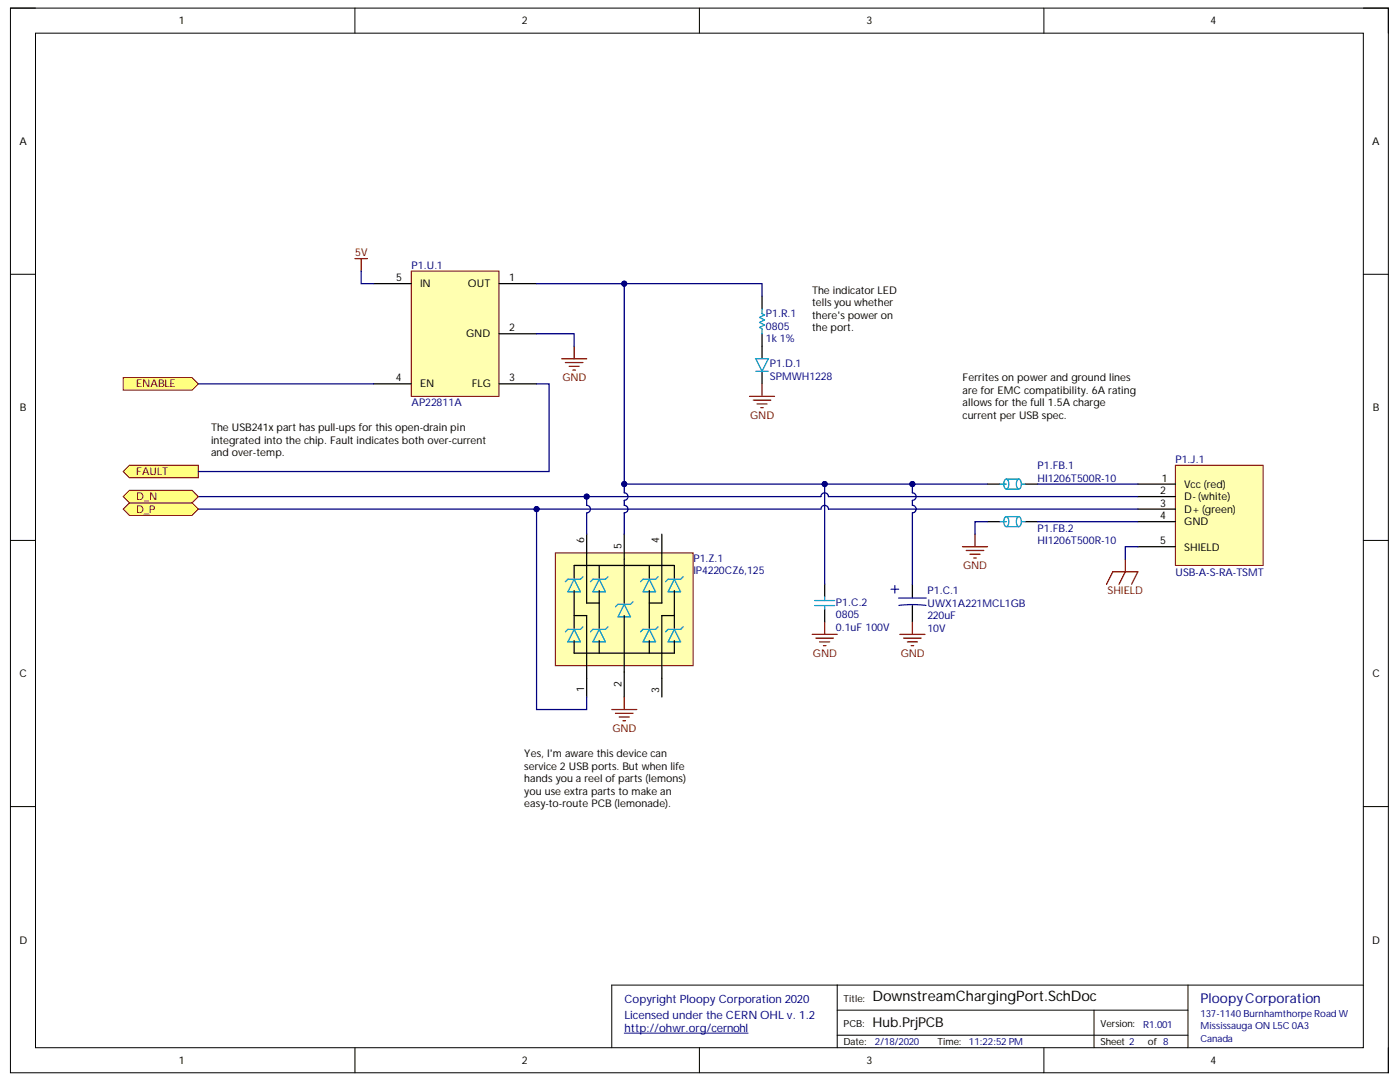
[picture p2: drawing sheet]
<svg xmlns="http://www.w3.org/2000/svg" width="279mm" height="216mm" viewBox="0 0 279 216" stroke-linecap="round" stroke-linejoin="round" font-family="sans-serif">
<defs><g id="words">
<text font-size="2.9" x="174.1" y="199.8">DownstreamChargingPort.SchDoc</text>
<text font-size="2.7" fill="#000080" x="239.6" y="200.1">PloopyCorporation</text>
<text font-size="2.7" x="174.1" y="204.8">Hub.PrjPCB</text>
<g font-size="2.3" fill="#000080">
<text x="124.6" y="200.2">Copyright Ploopy Corporation 2020</text>
<text x="124.6" y="203.4">Licensed under the CERN OHL v. 1.2</text>
<text x="124.6" y="205.9">http://ohwr.org/cernohl</text>
</g>
<g font-size="2.1">
<text x="35.7" y="4.8">1</text>
<text x="104.1" y="4.8">2</text>
<text x="172.9" y="4.8">3</text>
<text x="241.6" y="4.8">4</text>
<text x="3.9" y="28.9">A</text>
<text x="273.8" y="28.9">A</text>
<text x="79.1" y="56.1">5</text>
<text x="83.8" y="57.3">IN</text>
<text x="93.4" y="57.3">OUT</text>
<text x="101.6" y="56.1">1</text>
<text x="162.1" y="58.6">The indicator LED</text>
<text x="162.1" y="61.1">tellsyou whether</text>
<text x="162.1" y="63.6">there'spower on</text>
<text x="93.1" y="67.3">GND</text>
<text x="101.6" y="66.1">2</text>
<text x="162.1" y="66.1">the port.</text>
<text x="79" y="76.1">4</text>
<text x="83.8" y="77.3">EN</text>
<text x="94.2" y="77.3">FLG</text>
<text x="101.6" y="76.1">3</text>
<text x="192.1" y="76.1">Ferrites on power and ground lines</text>
<text x="4" y="82">B</text>
<text x="192.1" y="78.6">are for EMC compatibility. 6A rating</text>
<text x="192.1" y="81.1">allows for the full 1.5A charge</text>
<text x="192.1" y="83.6">current per USB spec.</text>
<text x="274" y="82">B</text>
<text x="42.1" y="86.1">The USB241x part haspull-ups for this open-drain pin</text>
<text x="42.1" y="88.6">integrated into the chip. Fault indicatesboth over-current</text>
<text x="42.1" y="91.1">and over-temp.</text>
<text x="231.5" y="98.6">2</text>
<text x="231.5" y="101.1">3</text>
<text x="231.9" y="96.1">1</text>
<text x="236.4" y="97.3">Vcc (red)</text>
<text x="236.4" y="99.8">D- (white)</text>
<text x="231.5" y="103.6">4</text>
<text x="236.4" y="102.3">D+ (green)</text>
<text x="236.4" y="104.8">GND</text>
<text x="116.6" y="108.3" transform="rotate(-90 116.6 108.3)">6</text>
<text x="124" y="109.6" transform="rotate(-90 124 109.6)">5</text>
<text x="131.5" y="108.3" transform="rotate(-90 131.5 108.3)">4</text>
<text x="231.5" y="108.6">5</text>
<text x="236.4" y="109.9">SHIELD</text>
<text x="3.9" y="135.2">C</text>
<text x="124" y="137.2" transform="rotate(-90 124 137.2)">2</text>
<text x="273.9" y="135.2">C</text>
<text x="116.6" y="138.1" transform="rotate(-90 116.6 138.1)">1</text>
<text x="131.5" y="138.4" transform="rotate(-90 131.5 138.4)">3</text>
<text x="104.6" y="151.1">Yes, I'm aware thisdevice can</text>
<text x="104.6" y="153.6">service 2 USB ports. But when life</text>
<text x="104.6" y="156">hands you a reel of parts (lemons)</text>
<text x="104.6" y="158.6">you use extra parts to make an</text>
<text x="104.6" y="161">easy-to-route PCB (lemonade).</text>
<text x="3.9" y="188.3">D</text>
<text x="273.8" y="188.3">D</text>
<text x="35.7" y="212.3">1</text>
<text x="104.1" y="212.3">2</text>
<text x="172.9" y="212.3">3</text>
<text x="241.6" y="212.3">4</text>
</g>
<g font-size="2.1" fill="#800000">
<text x="70.9" y="51.1">5V</text>
<text x="27.2" y="77.3">ENABLE</text>
<text x="112.3" y="76.1">GND</text>
<text x="149.7" y="83.6">GND</text>
<text x="27.2" y="94.8">FAULT</text>
<text x="27.2" y="99.8">D_N</text>
<text x="27.2" y="102.3">D_P</text>
<text x="192.2" y="113.6">GND</text>
<text x="221" y="118.6">SHIELD</text>
<text x="162.2" y="131.1">GND</text>
<text x="179.8" y="131.1">GND</text>
<text x="122.2" y="146.1">GND</text>
</g>
<g font-size="2.1" fill="#000080">
<text x="82.1" y="53.6">P1.U.1</text>
<text x="152.9" y="63.3">P1.R.1</text>
<text x="152.9" y="65.8">0805</text>
<text x="152.9" y="68.3">1k 1%</text>
<text x="153.6" y="73.3">P1.D.1</text>
<text x="153.6" y="75.9">SPMWH1228</text>
<text x="82.1" y="81.1">AP22811A</text>
<text x="207.1" y="93.5">P1.FB.1</text>
<text x="234.6" y="92.4">P1.J.1</text>
<text x="207.1" y="96.1">HI1206T500R-10</text>
<text x="207.1" y="106.1">P1.FB.2</text>
<text x="138.4" y="112.1">P1.Z.1</text>
<text x="207.1" y="108.6">HI1206T500R-10</text>
<text x="138.4" y="114.6">I</text>
<text x="138.9" y="114.6">P4220CZ6,125</text>
<text x="185.1" y="118.6">P1.C.1</text>
<text x="234.6" y="114.9">USB-A-S-RA-TSMT</text>
<text x="166.8" y="125.8">0.1uF 100V</text>
<text x="166.8" y="120.9">P1.C.2</text>
<text x="166.8" y="123.3">0805</text>
<text x="185.1" y="123.6">220uF</text>
<text x="185.1" y="121.1">UWX1A221MCL1GB</text>
<text x="185.1" y="126.1">10V</text>
</g>
<g font-size="1.9">
<text x="168.3" y="199.9">Title:</text>
<text x="168.3" y="208.6">Date:</text>
<text x="168.3" y="204.8">PCB:</text>
<text x="187.1" y="208.6">Time:</text>
<text x="219.6" y="204.8">Version:</text>
<text x="219.6" y="208.6">Sheet 2</text>
<text x="229.1" y="208.6">of 8</text>
</g>
<g font-size="1.9" fill="#000080">
<text x="239.6" y="202.9">137-1140Burnhamthorpe Road W</text>
<text x="174.6" y="208.6">2/18/2020</text>
<text x="193.4" y="208.6">11:22:52PM</text>
<text x="228.1" y="205.1">R1.001</text>
<text x="239.6" y="205.3">Mississauga ON L5C 0A3</text>
<text x="239.6" y="207.9">Canada</text>
</g>
</g></defs>
<path d="M2.1 1.6h275v212.5h-275z" fill="none" stroke="#000" stroke-width=".2"/>
<path d="M7.1 6.6h265v202.5h-265z" fill-rule="evenodd" fill="#fff"/>
<g fill="none" stroke="#000" stroke-width=".2">
<path d="M2.1 1.6h5M7.1 6.6h265v202.5h-265zM70.8 1.6v5M139.6 1.6v5M208.3 1.6v5M272.1 1.6h5v5M2.1 54.7h5M272.1 54.7h5M2.1 107.8h5M272.1 107.8h5M2.1 160.9h5M272.1 160.9h5"/>
<path d="M167.1 196.6v12.5M237.1 196.6v12.5M272.1 196.6h-150v12.5M70.8 209.1v5M139.6 209.1v5M167.1 201.6h70M167.1 206.6h70M208.3 209.1v5M218.3 201.6v7.5M277.1 209.1v5"/>
</g>
<path d="M124.6 206.2h24.7" fill="none" stroke="#000080" stroke-width=".2"/>
<path d="M110.8 110.3h27.5v22.5h-27.5z" fill-rule="evenodd" fill="#ffffb0"/>
<path d="M110.8 110.3h27.5v22.5h-27.5z" fill="none" stroke="#800000" stroke-width=".2"/>
<g fill="none" stroke="#000" stroke-width=".25">
<path d="M114.6 115.3v-2.5h20v2.5M114.6 117.8v7.5M117.1 106.6v13.7h2.5M119.6 112.8v2.5M119.6 117.8v7.5M124.6 106.6v13.7M129.6 112.8v2.5M129.6 117.8v7.5M132.1 106.6v13.7h-2.5M134.6 117.8v7.5M114.6 122.8h2.5v16.3M114.6 127.8v2.5h20v-2.5"/>
<path d="M119.6 127.8v2.5M124.6 122.8v16.3M129.6 127.8v2.5M134.6 122.8h-2.5v16.3"/>
</g>
<g fill="none" stroke="#009cca" stroke-width=".25">
<path d="M114.6 115.6l1.2 2.5h-2.5zM116.3 115.1l-.5 .5h-2.5l-.5 .5M119.6 115.6l1.2 2.5h-2.5zM121.3 115.1l-.5 .5h-2.5l-.5 .5M129.6 115.6l1.2 2.5h-2.5zM131.3 115.1l-.5 .5h-2.5l-.5 .5M134.6 115.6l1.2 2.5h-2.5zM136.3 115.1l-.5 .5h-2.5l-.5 .5M114.6 125.6l1.2 2.5h-2.5zM116.3 125.1l-.5 .5h-2.5l-.5 .5M119.6 125.6l1.2 2.5h-2.5zM121.3 125.1l-.5 .5h-2.5l-.5 .5"/>
<path d="M124.6 120.6l1.2 2.5h-2.5zM126.3 120.1l-.5 .5h-2.5l-.5 .5M129.6 125.6l1.2 2.5h-2.5zM131.3 125.1l-.5 .5h-2.5l-.5 .5M134.6 125.6l1.2 2.5h-2.5zM136.3 125.1l-.5 .5h-2.5l-.5 .5"/>
</g>
<path d="M234.6 92.8h17.5v20h-17.5z" fill-rule="evenodd" fill="#ffffb0"/>
<path d="M234.6 92.8h17.5v20h-17.5z" fill="none" stroke="#800000" stroke-width=".2"/>
<g fill="none" stroke="#000" stroke-width=".25">
<path d="M197.1 96.6h2.5M204.6 96.6h2.5M227.1 96.6h7.5M227.1 99.1h7.5M164.6 116.6v2.5M182.1 116.6v2.7M197.1 104.1h2.5M204.6 104.1h2.5M227.1 101.6h7.5M227.1 104.1h7.5M227.1 109.1h7.5M164.6 121.6v2.5"/>
<path d="M182.1 120.8v3.3"/>
</g>
<g fill="none" stroke="#009cca" stroke-width=".25">
<path d="M199.6 96.6h1.2M200.6 95.7l.2-.1a1.25 1.25 0 0 1 0 2 1.27 1.27 0 0 1-.2-1.9zM200.8 95.6h2.5M200.8 97.6h2.5M203.1 95.7l.2-.1a1.25 1.25 0 0 1 0 2 1.29 1.29 0 0 1-.2-1.9zM203.8 96.6h.8M162.6 119.8h4M164.6 119.1v.7M199.6 104.1h1.2M200.6 103.2l.2-.1a1.25 1.25 0 0 1 0 2 1.27 1.27 0 0 1-.2-1.9zM200.8 103.1h2.5M200.8 105.1h2.5"/>
<path d="M203.1 103.2l.2-.1a1.25 1.25 0 0 1 0 2 1.29 1.29 0 0 1-.2-1.9zM203.8 104.1h.8M162.6 120.8h4M164.6 120.8v.8"/>
</g>
<path d="M177.8 117.6h1.5M178.6 116.8v1.5M179.3 119.3h5.5M179.4 120.8l3.1-.2 2.3 .2" fill="none" stroke="#00f" stroke-width=".25"/>
<g fill="none" stroke="#800000" stroke-width=".25">
<path d="M192.1 109.1h5M192.8 109.8h3.5M193.6 110.6h2M194.3 111.3h.5M194.6 106.6v2.5M220.8 116.6l1.3-2.5h5l-1.3 2.5M224.6 111.6v2.5l-1.3 2.5M124.6 139.1v2.5M162.1 126.6h5M162.8 127.3h3.5M163.6 128.1h2M164.3 128.8h.5"/>
<path d="M164.6 124.1v2.5M179.6 126.6h5M180.3 127.3h3.5M181.1 128.1h2M181.8 128.8h.5M182.1 124.1v2.5M122.1 141.6h5M122.8 142.3h3.5M123.6 143.1h2M124.3 143.8h.5"/>
</g>
<path d="M192.1 74.1h35v15h-35z" fill-rule="evenodd" fill="#fff"/>
<path d="M192.1 74.1h35v15h-35z" fill="none" stroke="#fff" stroke-width=".2"/>
<path d="M104.6 149.1h35v15h-35z" fill-rule="evenodd" fill="#fff"/>
<path d="M104.6 149.1h35v15h-35z" fill="none" stroke="#fff" stroke-width=".2"/>
<path d="M82.1 54.1h17.5v25h-17.5z" fill-rule="evenodd" fill="#ffffb0"/>
<path d="M82.1 54.1h17.5v25h-17.5z" fill="none" stroke="#800000" stroke-width=".2"/>
<path d="M74.6 56.6h7.5M99.6 56.6h7.5M74.6 76.6h7.5M99.6 66.6h7.5M99.6 76.6h7.5" fill="none" stroke="#000" stroke-width=".25"/>
<path d="M112.1 71.6h5M112.8 72.3h3.5M113.6 73.1h2M114.3 73.8h.5M114.6 69.1v2.5" fill="none" stroke="#800000" stroke-width=".25"/>
<path d="M25.8 92.8h13.8v2.5h-13.8l-1.2-1.2z" fill-rule="evenodd" fill="#ffff80"/>
<path d="M25.8 92.8h13.8v2.5h-13.8l-1.2-1.2z" fill="none" stroke="#800000" stroke-width=".2"/>
<path d="M42.1 84.1h57.5v7.5h-57.5z" fill-rule="evenodd" fill="#fff"/>
<path d="M42.1 84.1h57.5v7.5h-57.5z" fill="none" stroke="#fff" stroke-width=".2"/>
<path d="M24.6 75.3h13.7l1.3 1.3-1.3 1.2h-13.7z" fill-rule="evenodd" fill="#ffff80"/>
<path d="M24.6 75.3h13.7l1.3 1.3-1.3 1.2h-13.7z" fill="none" stroke="#800000" stroke-width=".2"/>
<path d="M164.6 96.6v20" fill="none" stroke="#000080" stroke-width=".25"/>
<circle cx="164.6" cy="96.6" r=".5" fill="#000080"/>
<circle cx="164.6" cy="96.6" r=".5" fill="none" stroke="#000080" stroke-width=".2"/>
<path d="M39.6 101.6h124.2a.75 .75 0 0 1 .8-.8 .75 .75 0 0 1 .7 .8h61.8" fill="none" stroke="#000080" stroke-width=".25"/>
<circle cx="107.1" cy="101.6" r=".5" fill="#000080"/>
<circle cx="107.1" cy="101.6" r=".5" fill="none" stroke="#000080" stroke-width=".2"/>
<path d="M39.6 99.1h124.2a.75 .75 0 0 1 .8-.8 .75 .75 0 0 1 .7 .8h61.8" fill="none" stroke="#000080" stroke-width=".25"/>
<circle cx="117.1" cy="99.1" r=".5" fill="#000080"/>
<circle cx="117.1" cy="99.1" r=".5" fill="none" stroke="#000080" stroke-width=".2"/>
<path d="M107.1 76.6h2.5v17.5h-70M107.1 101.6v40h10v-2.5" fill="none" stroke="#000080" stroke-width=".25"/>
<circle cx="107.1" cy="101.6" r=".5" fill="#000080"/>
<circle cx="107.1" cy="101.6" r=".5" fill="none" stroke="#000080" stroke-width=".2"/>
<path d="M107.1 56.6h17.5v40h72.5M107.1 66.6h7.5v2.5" fill="none" stroke="#000080" stroke-width=".25"/>
<circle cx="182.1" cy="96.6" r=".5" fill="#000080"/>
<circle cx="182.1" cy="96.6" r=".5" fill="none" stroke="#000080" stroke-width=".2"/>
<circle cx="164.6" cy="96.6" r=".5" fill="#000080"/>
<circle cx="164.6" cy="96.6" r=".5" fill="none" stroke="#000080" stroke-width=".2"/>
<circle cx="124.6" cy="96.6" r=".5" fill="#000080"/>
<circle cx="124.6" cy="96.6" r=".5" fill="none" stroke="#000080" stroke-width=".2"/>
<circle cx="124.6" cy="56.6" r=".5" fill="#000080"/>
<circle cx="124.6" cy="56.6" r=".5" fill="none" stroke="#000080" stroke-width=".2"/>
<path d="M124.6 96.6v1.7a.75 .75 0 0 1 .7 .8 .75 .75 0 0 1-.7 .7v1a.75 .75 0 0 1 .7 .8 .75 .75 0 0 1-.7 .7v4.3M207.1 96.6h20M197.1 104.1h-2.5v2.5M207.1 104.1h20M227.1 109.1h-2.5v2.5" fill="none" stroke="#000080" stroke-width=".25"/>
<circle cx="124.6" cy="96.6" r=".5" fill="#000080"/>
<circle cx="124.6" cy="96.6" r=".5" fill="none" stroke="#000080" stroke-width=".2"/>
<path d="M182.1 96.6v1.7a.75 .75 0 0 1 .7 .8 .75 .75 0 0 1-.7 .7v1a.75 .75 0 0 1 .7 .8 .75 .75 0 0 1-.7 .7v14.3" fill="none" stroke="#000080" stroke-width=".25"/>
<circle cx="182.1" cy="96.6" r=".5" fill="#000080"/>
<circle cx="182.1" cy="96.6" r=".5" fill="none" stroke="#000080" stroke-width=".2"/>
<path d="M72.1 54.1v2.5h2.5M39.6 76.6h35" fill="none" stroke="#000080" stroke-width=".25"/>
<path d="M70.8 51.6h2.5M72.1 51.6v2.5" fill="none" stroke="#800000" stroke-width=".25"/>
<path d="M152.1 69.1v2.5M152.1 74.1v2.5" fill="none" stroke="#000" stroke-width=".25"/>
<path d="M150.8 71.6h2.5l-1.2 2.5z" fill="#fff"/>
<path d="M150.8 71.6h2.5l-1.2 2.5zM150.8 74.1h2.5M152.1 61.6v1l.5 .2-1 .5 1 .5-1 .5 1 .5-1 .5 .5 .3v1" fill="none" stroke="#009cca" stroke-width=".25"/>
<path d="M149.6 79.1h5M150.3 79.8h3.5M152.1 76.6v2.5M151.1 80.6h2M151.8 81.3h.5" fill="none" stroke="#800000" stroke-width=".25"/>
<path d="M152.1 59.1v2.5M152.1 66.6v2.5" fill="none" stroke="#000" stroke-width=".25"/>
<path d="M124.6 56.6h27.5v2.5" fill="none" stroke="#000080" stroke-width=".25"/>
<circle cx="124.6" cy="56.6" r=".5" fill="#000080"/>
<circle cx="124.6" cy="56.6" r=".5" fill="none" stroke="#000080" stroke-width=".2"/>
<path d="M162.1 56.6h17.5v15h-17.5z" fill-rule="evenodd" fill="#fff"/>
<path d="M162.1 56.6h17.5v15h-17.5z" fill="none" stroke="#fff" stroke-width=".2"/>
<path d="M117.1 99.1v1.7a.75 .75 0 0 1 .7 .8 .75 .75 0 0 1-.7 .7v4.3" fill="none" stroke="#000080" stroke-width=".25"/>
<circle cx="117.1" cy="99.1" r=".5" fill="#000080"/>
<circle cx="117.1" cy="99.1" r=".5" fill="none" stroke="#000080" stroke-width=".2"/>
<path d="M24.6 101.6l1.2-1.3h12.5l1.3 1.3-1.3 1.2h-12.5z" fill-rule="evenodd" fill="#ffff80"/>
<path d="M24.6 101.6l1.2-1.3h12.5l1.3 1.3-1.3 1.2h-12.5z" fill="none" stroke="#800000" stroke-width=".2"/>
<path d="M25.8 97.8h12.5l1.3 1.3-1.3 1.2h-12.5l-1.2-1.2z" fill-rule="evenodd" fill="#ffff80"/>
<path d="M25.8 97.8h12.5l1.3 1.3-1.3 1.2h-12.5l-1.2-1.2z" fill="none" stroke="#800000" stroke-width=".2"/>
<use href="#words"/>
</svg>
